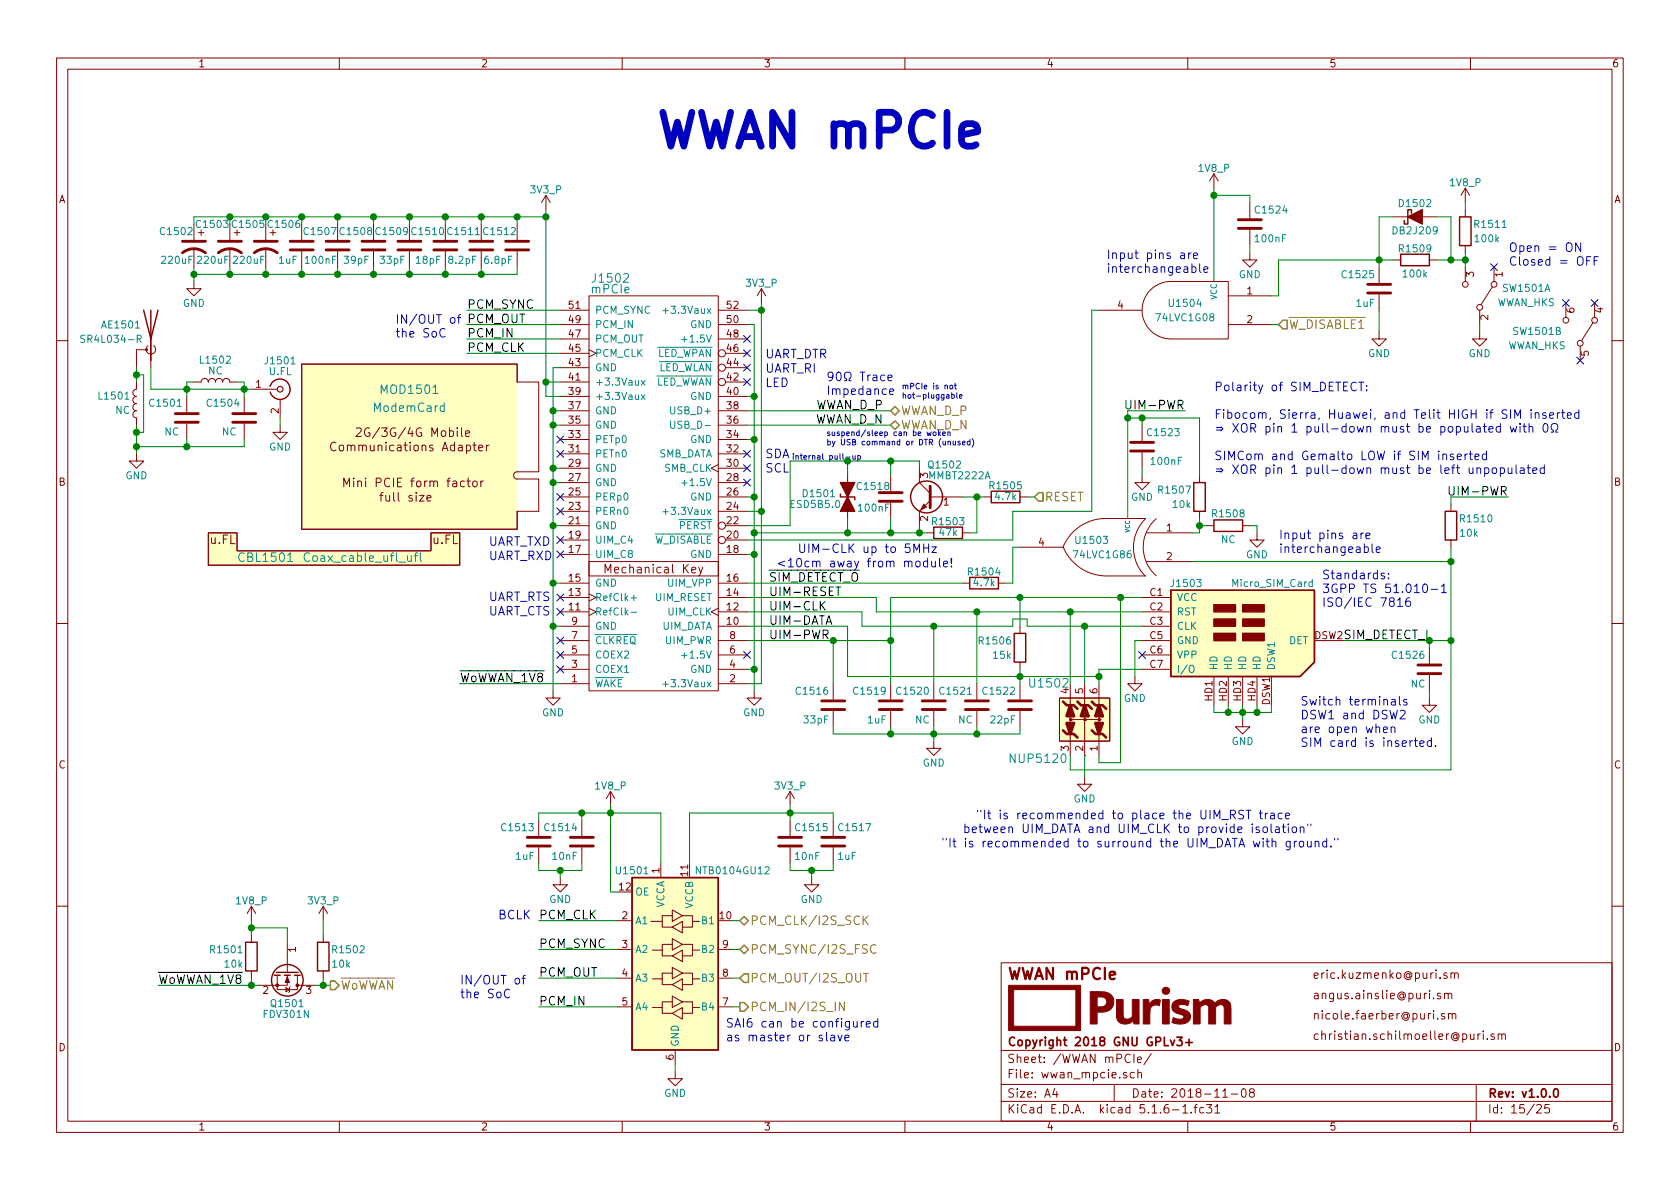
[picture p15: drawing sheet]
<svg xmlns="http://www.w3.org/2000/svg" width="297mm" height="210mm" viewBox="0 0 297 210" stroke-linecap="round" stroke-linejoin="round" font-family="sans-serif">
<defs><g id="words">
<text font-size="8.3" fill="#0000c2" x="115.6" y="26.2">WWAN mPCIe</text>
<text font-size="2.8" fill="#840000" x="178" y="173.2">WWAN mPCIe</text>
<g font-size="2.1" fill="#0000c2">
<text x="195.6" y="45.8">Input pins are</text>
<text x="266.7" y="44.5">Open = ON</text>
<text x="266.7" y="47">Closed = OFF</text>
<text x="195.6" y="48.3">interchangeable</text>
<text x="69.8" y="57.2">IN/OUT of</text>
<text x="69.8" y="59.7">the SoC</text>
<text x="135.3" y="63.4">UART_DTR</text>
<text x="135.3" y="65.9">UART_RI</text>
<text x="135.3" y="68.4">LED</text>
<text x="146" y="67.4">90 Trace</text>
<text x="146" y="69.8">Impedance</text>
<text x="214.6" y="69.2">Polarity of SIM_DETECT:</text>
<text x="159.3" y="75.9">WWAN_D_N</text>
<text x="214.6" y="74.1">Fibocom, Sierra, Huawei, and Telit HIGH if SIM inserted</text>
<text x="215.2" y="76.5">XOR pin 1 pull-down must be populated with 0</text>
<text x="135.3" y="81">SDA</text>
<text x="135.3" y="83.6">SCL</text>
<text x="214.6" y="81.4">SIMCom and Gemalto LOW if SIM inserted</text>
<text x="215.2" y="83.8">XOR pin 1 pull-down must be left unpopulated</text>
<text x="226.1" y="95.3">Input pins are</text>
<text x="86.4" y="96.5">UART_TXD</text>
<text x="86.4" y="99.1">UART_RXD</text>
<text x="137.2" y="100.3">&lt;10cm away from module!</text>
<text x="141" y="97.8">UIM-CLK up to 5MHz</text>
<text x="226.1" y="97.8">interchangeable</text>
<text x="86.4" y="106.3">UART_RTS</text>
<text x="233.7" y="102.4">Standards:</text>
<text x="233.7" y="104.9">3GPP TS 51.010-1</text>
<text x="233.7" y="107.3">ISO/IEC 7816</text>
<text x="86.4" y="108.8">UART_CTS</text>
<text x="229.9" y="124.8">Switch terminals</text>
<text x="229.9" y="127.2">DSW1 and DSW2</text>
<text x="229.9" y="129.6">are open when</text>
<text x="229.9" y="132.1">SIM card is inserted.</text>
<text x="166.4" y="149.9">&quot;It is recommended to surround the UIM_DATA with ground.&quot;</text>
<text x="170.2" y="147.3">between UIM_DATA and UIM_CLK to provide isolation&quot;</text>
<text x="171.4" y="144.9">&quot;It is recommended to place the UIM_RST trace</text>
<text x="88.1" y="162.6">BCLK</text>
<text x="81.3" y="174.1">IN/OUT of</text>
<text x="81.3" y="176.5">the SoC</text>
<text x="128.3" y="181.7">SAI6 can be configured</text>
<text x="128.3" y="184.1">as master or slave</text>
</g>
<g font-size="2.1" fill="#008484">
<text x="104.6" y="51.9">mPCIe</text>
<text x="105" y="50">J1502</text>
<text x="67.6" y="69.7">MOD1501</text>
<text x="66.3" y="72.8">ModemCard</text>
<text x="42.4" y="99.4">CBL1501</text>
<text x="54.5" y="99.4">Coax_cable_ufl_ufl</text>
<text x="182.3" y="121.6">U1502</text>
<text x="178.9" y="134.9">NUP5120</text>
</g>
<g font-size="2.1">
<text x="82.5" y="54.6">PCM_SYNC</text>
<text x="82.5" y="57.1">PCM_OUT</text>
<text x="82.5" y="59.7">PCM_IN</text>
<text x="82.5" y="62.2">PCM_CLK</text>
<text x="143.7" y="74.9">WWAN_D_N</text>
<text x="143.8" y="72.4">WWAN_D_P</text>
<text x="200" y="72.4">UIM-PWR</text>
<text x="257.1" y="87.6">UIM-PWR</text>
<text x="135.9" y="105.4">UIM-RESET</text>
<text x="135.9" y="107.9">UIM-CLK</text>
<text x="135.9" y="102.9">SIM_DETECT_O</text>
<text x="135.9" y="113">UIM-PWR</text>
<text x="135.9" y="110.5">UIM-DATA</text>
<text x="81.3" y="120.6">WoWWAN_1V8</text>
<text x="95.2" y="162.6">PCM_CLK</text>
<text x="95.2" y="167.6">PCM_SYNC</text>
<text x="27.9" y="174">WoWWAN_1V8</text>
<text x="95.2" y="172.7">PCM_OUT</text>
<text x="95.2" y="177.8">PCM_IN</text>
</g>
<g font-size="2.1" fill="#848400">
<text x="227.8" y="58.2">W_DISABLE1</text>
<text x="159.3" y="73.4">WWAN_D_P</text>
<text x="184.7" y="88.6">RESET</text>
<text x="132.6" y="163.6">PCM_CLK/I2S_SCK</text>
<text x="132.6" y="168.7">PCM_SYNC/I2S_FSC</text>
<text x="132.6" y="173.7">PCM_OUT/I2S_OUT</text>
<text x="60.2" y="175">WoWWAN</text>
<text x="132.6" y="178.8">PCM_IN/I2S_IN</text>
</g>
<g font-size="2.1" fill="#840000">
<text x="64.5" y="77.3">2G/3G/4G Mobile</text>
<text x="59.5" y="79.8">Communications Adapter</text>
<text x="62.2" y="86.2">Mini PCIE form factor</text>
<text x="67.9" y="88.7">full size</text>
<text x="37.1" y="96.2">u.FL</text>
<text x="76.5" y="96.2">u.FL</text>
<text x="107.6" y="101.4">Mechanical Key</text>
<text x="232" y="173.1">eric.kuzmenko@puri.sm</text>
<text x="232" y="176.7">angus.ainslie@puri.sm</text>
<text x="178" y="185">Copyright 2018 GNU GPLv3+</text>
<text x="232" y="183.9">christian.schilmoeller@puri.sm</text>
<text x="232" y="180.3">nicole.faerber@puri.sm</text>
<text x="178" y="190.7">File: wwan_mpcie.sch</text>
<text x="178" y="188">Sheet: /WWAN mPCIe/</text>
<text x="178" y="196.9">KiCad E.D.A. kicad 5.1.6-1.fc31</text>
<text x="178" y="194.1">Size: A4</text>
<text x="200" y="194.1">Date: 2018-11-08</text>
<text x="263" y="194.1">Rev: v1.0.0</text>
<text x="263" y="196.9">Id: 15/25</text>
</g>
<text font-size="2.1" fill="#008400" x="237.5" y="113">SIM_DETECT_I</text>
<g font-size="1.8" fill="#840000">
<text x="35" y="11.9">1</text>
<text x="85" y="11.9">2</text>
<text x="135" y="11.9">3</text>
<text x="185" y="11.9">4</text>
<text x="235" y="11.9">5</text>
<text x="285" y="11.9">6</text>
<text x="10.4" y="35.9">A</text>
<text x="285.4" y="35.9">A</text>
<text x="220.5" y="52.1">1</text>
<text x="260.6" y="49" transform="rotate(-90 260.6 49)">3</text>
<text x="265.7" y="49" transform="rotate(-90 265.7 49)">1</text>
<text x="100.6" y="59.7">47</text>
<text x="100.6" y="57.1">49</text>
<text x="100.6" y="54.6">51</text>
<text x="128.6" y="59.7">48</text>
<text x="128.6" y="57.1">50</text>
<text x="128.6" y="54.6">52</text>
<text x="197.6" y="54.6">4</text>
<text x="220.5" y="57.1">2</text>
<text x="263.1" y="56.6" transform="rotate(-90 263.1 56.6)">2</text>
<text x="278.4" y="55.3" transform="rotate(-90 278.4 55.3)">6</text>
<text x="283.5" y="55.3" transform="rotate(-90 283.5 55.3)">4</text>
<text x="100.6" y="64.8">43</text>
<text x="100.6" y="62.2">45</text>
<text x="128.6" y="64.8">44</text>
<text x="128.6" y="62.2">46</text>
<text x="280.9" y="63" transform="rotate(-90 280.9 63)">5</text>
<text x="45.2" y="68.6">1</text>
<text x="100.6" y="69.8">39</text>
<text x="100.6" y="67.3">41</text>
<text x="128.6" y="69.8">40</text>
<text x="128.6" y="67.3">42</text>
<text x="49.3" y="73.1" transform="rotate(-90 49.3 73.1)">2</text>
<text x="100.6" y="77.5">33</text>
<text x="100.6" y="74.9">35</text>
<text x="100.6" y="72.4">37</text>
<text x="128.6" y="77.5">34</text>
<text x="128.6" y="74.9">36</text>
<text x="128.6" y="72.4">38</text>
<text x="100.6" y="82.5">29</text>
<text x="100.6" y="80">31</text>
<text x="128.6" y="82.5">30</text>
<text x="128.6" y="80">32</text>
<text x="10.4" y="85.9">B</text>
<text x="100.6" y="87.6">25</text>
<text x="100.6" y="85.1">27</text>
<text x="128.6" y="87.6">26</text>
<text x="128.6" y="85.1">28</text>
<text x="164.1" y="84.6" transform="rotate(-90 164.1 84.6)">3</text>
<text x="166.8" y="89.4">1</text>
<text x="285.4" y="85.9">B</text>
<text x="100.6" y="95.2">19</text>
<text x="100.6" y="92.7">21</text>
<text x="100.6" y="90.2">23</text>
<text x="128.6" y="95.2">20</text>
<text x="128.6" y="92.7">22</text>
<text x="128.6" y="90.2">24</text>
<text x="164.1" y="92.2" transform="rotate(-90 164.1 92.2)">2</text>
<text x="206.3" y="94">1</text>
<text x="100.6" y="97.8">17</text>
<text x="128.6" y="97.8">18</text>
<text x="183.7" y="96.5">4</text>
<text x="206.3" y="99.1">2</text>
<text x="100.6" y="107.9">11</text>
<text x="100.6" y="105.4">13</text>
<text x="100.6" y="102.9">15</text>
<text x="128.6" y="107.9">12</text>
<text x="128.6" y="105.4">14</text>
<text x="128.6" y="102.9">16</text>
<text x="203.4" y="105.4">C1</text>
<text x="203.4" y="107.9">C2</text>
<text x="101.1" y="113">7</text>
<text x="101.1" y="110.5">9</text>
<text x="128.6" y="110.5">10</text>
<text x="129.1" y="113">8</text>
<text x="203.4" y="110.5">C3</text>
<text x="203.4" y="113">C5</text>
<text x="232.4" y="113">DSW2</text>
<text x="101.1" y="118.1">3</text>
<text x="101.1" y="115.6">5</text>
<text x="129.1" y="118.1">4</text>
<text x="129.1" y="115.6">6</text>
<text x="203.4" y="115.6">C6</text>
<text x="203.4" y="118.1">C7</text>
<text x="101.1" y="120.6">1</text>
<text x="129.1" y="120.6">2</text>
<text x="189" y="122.7" transform="rotate(-90 189 122.7)">4</text>
<text x="191.5" y="122.7" transform="rotate(-90 191.5 122.7)">5</text>
<text x="194.1" y="122.7" transform="rotate(-90 194.1 122.7)">6</text>
<text x="214.4" y="123.9" transform="rotate(-90 214.4 123.9)">HD1</text>
<text x="216.9" y="123.9" transform="rotate(-90 216.9 123.9)">HD2</text>
<text x="219.5" y="123.9" transform="rotate(-90 219.5 123.9)">HD3</text>
<text x="222" y="123.9" transform="rotate(-90 222 123.9)">HD4</text>
<text x="224.5" y="124.7" transform="rotate(-90 224.5 124.7)">DSW1</text>
<text x="10.4" y="135.9">C</text>
<text x="189" y="132.8" transform="rotate(-90 189 132.8)">3</text>
<text x="191.5" y="132.8" transform="rotate(-90 191.5 132.8)">2</text>
<text x="194.1" y="132.8" transform="rotate(-90 194.1 132.8)">1</text>
<text x="285.4" y="135.9">C</text>
<text x="116.6" y="154.4" transform="rotate(-90 116.6 154.4)">1</text>
<text x="121.7" y="154.9" transform="rotate(-90 121.7 154.9)">11</text>
<text x="109.5" y="157.5">12</text>
<text x="110" y="162.6">2</text>
<text x="110" y="167.6">3</text>
<text x="127.3" y="162.6">10</text>
<text x="127.8" y="167.6">9</text>
<text x="52.3" y="168.4" transform="rotate(-90 52.3 168.4)">1</text>
<text x="110" y="172.7">4</text>
<text x="127.8" y="172.7">8</text>
<text x="46.5" y="175.8">2</text>
<text x="54.1" y="175.8">3</text>
<text x="110" y="177.8">5</text>
<text x="127.8" y="177.8">7</text>
<text x="10.4" y="185.9">D</text>
<text x="285.4" y="185.9">D</text>
<text x="119.1" y="187.4" transform="rotate(-90 119.1 187.4)">6</text>
<text x="35" y="199.9">1</text>
<text x="85" y="199.9">2</text>
<text x="135" y="199.9">3</text>
<text x="185" y="199.9">4</text>
<text x="235" y="199.9">5</text>
<text x="285" y="199.9">6</text>
</g>
<g font-size="1.8" fill="#008484">
<text x="93.9" y="34.2">3V3_P</text>
<text x="212" y="30.4">1V8_P</text>
<text x="256.4" y="32.9">1V8_P</text>
<text x="28.6" y="41.6">C1502</text>
<text x="34.9" y="40.3">C1503</text>
<text x="41.3" y="40.3">C1505</text>
<text x="47.6" y="40.3">C1506</text>
<text x="54" y="41.6">C1507</text>
<text x="60.3" y="41.6">C1508</text>
<text x="66.7" y="41.6">C1509</text>
<text x="73" y="41.6">C1510</text>
<text x="79.4" y="41.6">C1511</text>
<text x="85.7" y="41.6">C1512</text>
<text x="222.1" y="37.8">C1524</text>
<text x="246.5" y="41.4">DB2J209</text>
<text x="247.6" y="36.6">D1502</text>
<text x="260.9" y="40.3">R1511</text>
<text x="28.7" y="46.7">220uF</text>
<text x="35.1" y="46.7">220uF</text>
<text x="41.4" y="46.7">220uF</text>
<text x="49.3" y="46.7">1uF</text>
<text x="54.1" y="46.7">100nF</text>
<text x="60.9" y="46.7">39pF</text>
<text x="67.3" y="46.7">33pF</text>
<text x="73.6" y="46.7">18pF</text>
<text x="79.4" y="46.7">8.2pF</text>
<text x="85.8" y="46.7">6.8pF</text>
<text x="222.1" y="42.8">100nF</text>
<text x="247.6" y="44.6">R1509</text>
<text x="260.9" y="42.8">100k</text>
<text x="132" y="50.7">3V3_P</text>
<text x="219" y="49.2">GND</text>
<text x="237.5" y="49.2">C1525</text>
<text x="248.2" y="49.1">100k</text>
<text x="265.9" y="51.6">SW1501A</text>
<text x="18.2" y="58.1">AE1501</text>
<text x="32.3" y="54.3">GND</text>
<text x="105.2" y="58">PCM_IN</text>
<text x="105.2" y="55.5">PCM_SYNC</text>
<text x="118.3" y="55.5">+3.3Vaux</text>
<text x="122" y="58">GND</text>
<text x="204.6" y="56.8">74LVC1G08</text>
<text x="206.9" y="54.3">U1504</text>
<text x="239.8" y="54.3">1uF</text>
<text x="264.6" y="54.1">WWAN_HKS</text>
<text x="267.8" y="59.2">SW1501B</text>
<text x="15" y="60.6">SR4L034-R</text>
<text x="35.6" y="64.3">L1502</text>
<text x="47.1" y="64.4">J1501</text>
<text x="105.2" y="65.7">GND</text>
<text x="105.2" y="63.1">PCM_CLK</text>
<text x="105.2" y="60.6">PCM_OUT</text>
<text x="116.1" y="63.1">LED_WPAN</text>
<text x="116.2" y="65.7">LED_WLAN</text>
<text x="121.3" y="60.6">+1.5V</text>
<text x="241.9" y="63.2">GND</text>
<text x="259.7" y="63.2">GND</text>
<text x="266.5" y="61.8">WWAN_HKS</text>
<text x="17.7" y="70.7">L1501</text>
<text x="26.7" y="71.9">C1501</text>
<text x="36.8" y="66.2">NC</text>
<text x="36.8" y="71.9">C1504</text>
<text x="47.6" y="66.3">U.FL</text>
<text x="105.2" y="70.7">+3.3Vaux</text>
<text x="105.2" y="68.2">+3.3Vaux</text>
<text x="115.6" y="68.2">LED_WWAN</text>
<text x="122" y="70.7">GND</text>
<text x="20.4" y="73.2">NC</text>
<text x="29.1" y="77">NC</text>
<text x="39.3" y="77">NC</text>
<text x="105.2" y="75.8">GND</text>
<text x="105.2" y="73.3">GND</text>
<text x="118.9" y="73.3">USB_D+</text>
<text x="119.4" y="75.8">USB_D-</text>
<text x="203.1" y="77.1">C1523</text>
<text x="47.6" y="79.7">GND</text>
<text x="105.2" y="83.4">GND</text>
<text x="105.2" y="80.9">PETn0</text>
<text x="105.2" y="78.4">PETp0</text>
<text x="116.2" y="80.9">SMB_DATA</text>
<text x="117.4" y="83.4">SMB_CLK</text>
<text x="122" y="78.4">GND</text>
<text x="164.4" y="82.8">Q1502</text>
<text x="203.7" y="82.2">100nF</text>
<text x="22.2" y="84.8">GND</text>
<text x="105.2" y="88.5">PERp0</text>
<text x="105.2" y="86">GND</text>
<text x="121.3" y="86">+1.5V</text>
<text x="122" y="88.5">GND</text>
<text x="140" y="89.8">ESD5B5.0</text>
<text x="142.2" y="87.9">D1501</text>
<text x="151.8" y="86.7">C1518</text>
<text x="164.4" y="84.8">MMBT2222A</text>
<text x="175.2" y="86.5">R1505</text>
<text x="176.1" y="88.4">4.7k</text>
<text x="200" y="88.6">GND</text>
<text x="205.1" y="87.3">R1507</text>
<text x="207.4" y="89.8">10k</text>
<text x="105.2" y="93.6">GND</text>
<text x="105.2" y="91.1">PERn0</text>
<text x="118.3" y="91.1">+3.3Vaux</text>
<text x="120.1" y="93.6">PERST</text>
<text x="151.9" y="90.5">100nF</text>
<text x="165" y="92.9">R1503</text>
<text x="166.2" y="94.8">47k</text>
<text x="214.6" y="91.5">R1508</text>
<text x="258.2" y="94.9">10k</text>
<text x="258.4" y="92.4">R1510</text>
<text x="105.2" y="98.7">UIM_C8</text>
<text x="105.2" y="96.1">UIM_C4</text>
<text x="115.6" y="96.1">W_DISABLE</text>
<text x="122" y="98.7">GND</text>
<text x="171.4" y="101.8">R1504</text>
<text x="190" y="98.7">74LVC1G86</text>
<text x="190.4" y="96.2">U1503</text>
<text x="215.9" y="96.1">NC</text>
<text x="220.3" y="98.7">GND</text>
<text x="105.2" y="106.3">RefClk+</text>
<text x="105.2" y="103.8">GND</text>
<text x="115.8" y="106.3">UIM_RESET</text>
<text x="118.2" y="103.8">UIM_VPP</text>
<text x="172.3" y="103.7">4.7k</text>
<text x="207.3" y="103.8">J1503</text>
<text x="208" y="106.3">VCC</text>
<text x="218.1" y="103.8">Micro_SIM_Card</text>
<text x="105.2" y="108.8">RefClk-</text>
<text x="105.2" y="113.9">CLKREQ</text>
<text x="105.2" y="111.4">GND</text>
<text x="116.8" y="111.4">UIM_DATA</text>
<text x="117.6" y="113.9">UIM_PWR</text>
<text x="118.1" y="108.8">UIM_CLK</text>
<text x="173.3" y="114">R1506</text>
<text x="208" y="108.8">RST</text>
<text x="208" y="111.4">CLK</text>
<text x="208" y="113.9">GND</text>
<text x="227.9" y="113.9">DET</text>
<text x="105.2" y="119">COEX1</text>
<text x="105.2" y="116.5">COEX2</text>
<text x="121.3" y="116.5">+1.5V</text>
<text x="122" y="119">GND</text>
<text x="175.7" y="116.5">15k</text>
<text x="208" y="116.5">VPP</text>
<text x="208" y="119">I/O</text>
<text x="215.3" y="118.6" transform="rotate(-90 215.3 118.6)">HD</text>
<text x="217.8" y="118.6" transform="rotate(-90 217.8 118.6)">HD</text>
<text x="220.3" y="118.6" transform="rotate(-90 220.3 118.6)">HD</text>
<text x="222.9" y="118.6" transform="rotate(-90 222.9 118.6)">HD</text>
<text x="225.4" y="118.6" transform="rotate(-90 225.4 118.6)">DSW1</text>
<text x="246.4" y="116.5">C1526</text>
<text x="105.2" y="121.5">WAKE</text>
<text x="118.3" y="121.5">+3.3Vaux</text>
<text x="141" y="122.9">C1516</text>
<text x="151.1" y="122.9">C1519</text>
<text x="158.7" y="122.9">C1520</text>
<text x="166.4" y="122.9">C1521</text>
<text x="174" y="122.9">C1522</text>
<text x="198.7" y="124.1">GND</text>
<text x="249.5" y="121.6">NC</text>
<text x="95.8" y="126.7">GND</text>
<text x="131.4" y="126.7">GND</text>
<text x="142.2" y="127.9">33pF</text>
<text x="153.5" y="127.9">1uF</text>
<text x="161.8" y="127.9">NC</text>
<text x="169.4" y="127.9">NC</text>
<text x="175.2" y="127.9">22pF</text>
<text x="217.8" y="131.7">GND</text>
<text x="250.8" y="127.9">GND</text>
<text x="163.1" y="135.6">GND</text>
<text x="105.3" y="139.6">1V8_P</text>
<text x="137.1" y="139.6">3V3_P</text>
<text x="189.8" y="141.9">GND</text>
<text x="88.9" y="147">C1513</text>
<text x="96.5" y="147">C1514</text>
<text x="140.9" y="147">C1515</text>
<text x="148.5" y="147">C1517</text>
<text x="91.2" y="152.1">1uF</text>
<text x="97.8" y="152.1">10nF</text>
<text x="109.2" y="154.6">U1501</text>
<text x="123.4" y="154.6">NTB0104GU12</text>
<text x="140.7" y="152.1">10nF</text>
<text x="148.2" y="152.1">1uF</text>
<text x="41.8" y="159.9">1V8_P</text>
<text x="54.5" y="159.9">3V3_P</text>
<text x="97.1" y="159.7">GND</text>
<text x="112.3" y="158.4">OE</text>
<text x="117.5" y="160.7" transform="rotate(-90 117.5 160.7)">VCCA</text>
<text x="122.6" y="160.7" transform="rotate(-90 122.6 160.7)">VCCB</text>
<text x="141.6" y="159.7">GND</text>
<text x="112.3" y="163.4">A1</text>
<text x="124.2" y="163.4">B1</text>
<text x="37.4" y="168.6">R1501</text>
<text x="39.8" y="171.1">10k</text>
<text x="58.9" y="171.1">10k</text>
<text x="59" y="168.6">R1502</text>
<text x="112.3" y="168.5">A2</text>
<text x="112.3" y="173.6">A3</text>
<text x="124.2" y="173.6">B3</text>
<text x="124.2" y="168.5">B2</text>
<text x="48.1" y="178.1">Q1501</text>
<text x="112.3" y="178.7">A4</text>
<text x="124.2" y="178.7">B4</text>
<text x="46.7" y="180">FDV301N</text>
<text x="120" y="185.2" transform="rotate(-90 120 185.2)">GND</text>
<text x="117.4" y="194">GND</text>
</g>
<text font-size="1.4" fill="#008484" x="215.1" y="53" transform="rotate(-90 215.1 53)">VCC</text>
<g font-size="1.4" fill="#0000c2">
<text x="159.4" y="68.8">mPCIe is not</text>
<text x="159.4" y="70.5">hot-pluggable</text>
<text x="146" y="77.1">suspend/sleep can be woken</text>
<text x="140" y="81.3">internal pull-up</text>
<text x="146" y="78.7">by USB command or DTR (unused)</text>
</g>
<text font-size="1.1" fill="#008484" x="199.8" y="94.2" transform="rotate(-90 199.8 94.2)">VCC</text>
</g></defs>
<g fill="none" stroke="#840000" stroke-width=".18">
<path d="M10 10.3h277v189.9h-277zM12 12.2h273v186.1h-273zM60 10.3v1.9M110 10.3v1.9M160 10.3v1.9M210 10.3v1.9M260 10.3v1.9M34.3 39.6v2.8M40.6 39.6v2.8M47 39.6v2.8M53.3 39.6v2.8M59.7 39.6v2.8"/>
<path d="M66 39.6v2.8M72.4 39.6v2.8M78.7 39.6v2.8M85.1 39.6v2.8M96.5 34.5l-.7 1.3M96.5 34.5v2.6M96.5 34.5l.8 1.3M214.6 30.7l-.7 1.3M214.6 30.7v2.6M214.6 30.7l.8 1.3M221 35.8v2.8M246.4 38.3h7.6"/>
<path d="M259.1 33.3v2.5M259.1 37.1v1.2M259.1 33.3l-.8 1.2M259.1 33.3l.7 1.2M34.3 43.9v3.3M35.1 41.1h1M35.6 40.6v1.1M40.6 43.9v3.3M41.4 41.1h1M41.9 40.6v1.1M47 43.9v3.3M47.8 41.1h1"/>
<path d="M48.3 40.6v1.1M53.3 44.4v2.8M59.7 44.4v2.8M66 44.4v2.8M72.4 44.4v2.8M78.7 44.4v2.8M85.1 44.4v2.8M99.1 59.9h5M99.1 57.4h5M99.1 54.9h5M104.1 52.3h22.9v69.9h-22.9zM127 59.9h5.1"/>
<path d="M127 57.4h5.1M127 54.9h5.1M134.6 51l-.7 1.3M134.6 51v2.6M134.6 51l.8 1.3M194.3 54.9h7.6M207 49.8a5.1 5.1 0 0 0-5.1 5.1 5.1 5.1 0 0 0 5.1 5M207 49.8h10.2v10.1h-10.2M217.2 57.4h7.6M217.2 52.3h7.6M221 44.7v1.3h1.2l-1.2 1.2-1.3-1.2h1.3M221 40.6v2.8"/>
<path d="M243.8 58.7v1.2h-1.2l1.2 1.3 1.3-1.3h-1.3M243.8 47.2v2.8M243.8 52.1v2.8M246.4 46h1.2M252.7 46h1.3M259.1 43.4v1.3M259.1 47.2v2.6M261.6 58.7v1.2h-1.3l1.3 1.3 1.3-1.3h-1.3M261.6 54.9v2.5M263.9 50.7l-2 3.1M264.2 47.2v2.6M276.9 53.6v2.5"/>
<path d="M281.7 57l-2 3.2M281.9 53.6v2.5M10 60.2h2M24.1 67.6v1.2a.63 .63 0 0 0-.6 .7 .63 .63 0 0 0 .6 .6 .63 .63 0 0 0-.6 .6 .63 .63 0 0 0 .6 .7 .63 .63 0 0 0-.6 .6 .63 .63 0 0 0 .6 .6 .63 .63 0 0 0-.6 .7 .63 .63 0 0 0 .6 .6v1.3M33 70.1v2.8M33 74.9v2.8M44.4 68.8h4.6M49.5 75.2v1.2h1.3l-1.3 1.3-1.2-1.3h1.2M49.5 70.6v3.3M53.3 64.4h38.1v3.2h3.8v15.8h-3.8a.63 .63 0 0 0-.6 .7 .63 .63 0 0 0 .6 .6h3.8v5.7h-3.8v3.2h-38.1zM59.4 78.3a.62 .62 0 0 0-.8 0 .62 .62 0 0 0-.2 .8 .56 .56 0 0 0 .3 .6 .56 .56 0 0 0 .7-.1M63 75.8l.6-.1 .2 .1 .1 .3-1 1.1h1"/>
<path d="M81.6 75.7v1.3l.2 .2M82.3 76.7l.7-.2v-.3h-.5l-.2 .2 .1 .7h.6M83.6 78.7h.6M83.8 78.2v1.3l.4 .2M84.6 79.2l.8-.1-.1-.3-.4-.1-.3 .2 .1 .7h.6M86 78.7v1M86.5 78.7l-.3 .1-.2 .2M99.1 77.7h5M99.1 75.2h5M99.1 72.6h5M99.1 70.1h5M99.1 67.6h5"/>
<path d="M99.1 65h5M99.1 62.5h5M104.1 61.8l1.3 .7-1.3 .6M127 77.7h5.1M127 75.2h5.1M127 72.6h5.1M127 70.1h5.1M128.3 67.6h3.8M128.3 65h3.8M128.3 62.5h3.8M201.9 75.2v2.8M279.4 61.2v2.5"/>
<path d="M285 60.2h2M24.1 80.3v1.2h1.3l-1.3 1.3-1.2-1.3h1.2M36.8 94.2h5.1v3.2h34.3v-3.2h5.1v5.7h-44.5zM60.8 86.1v-1.5l.5 1 .5-1v1.5M67.1 87.6h.6M75.5 88.1l.7-.1-.1-.3-.4-.1-.2 .2 .1 .7h.5M83.6 85.2l.3-.1 .4 .1 .1 .6-.2 .2-.3 .1-.3-.2zM85 85.1v1M85.5 85.1h-.3l-.2 .2M99.1 87.9h5M99.1 98h5M99.1 95.5h5"/>
<path d="M99.1 93h5M99.1 90.4h5M99.1 85.3h5M99.1 82.8h5M99.1 80.3h5M104.1 99.3h22.9v2.5h-22.9zM127 82.2l-1.3 .6 1.3 .6M127 87.9h5.1M127 98h5.1M127 90.4h5.1M127 85.3h5.1M127 82.8h5.1"/>
<path d="M127 80.3h5.1M128.3 95.5h3.8M128.3 93h3.8M149.9 84.1v7.6M157.5 84.1v2.8M157.5 88.9v2.8M162.6 82.8v2.5l1.9 1.9M163.8 94.2h1.3M164.5 88.5l-1.9 1.9v2.6M164.5 87.9h5.7M170.2 94.2h1.2M174 87.9h1.3"/>
<path d="M180.3 87.9h1.3M188 96.7a8.3 8.3 0 0 0 7.6 5.1h7M195.6 91.7a8.1 8.1 0 0 0-7.6 5.1h-7.7M195.6 91.7h7M201.9 84.1v1.2h1.3l-1.3 1.3-1.2-1.3h1.2M201.9 80v2.8M202.5 91.7a7.1 7.1 0 0 0 0 10.1M202.7 94.2h8.1M202.7 99.3h8.1M204.4 91.7a6.7 6.7 0 0 0 0 10.1M212.1 84.1v1.2M212.1 90.4v1.3"/>
<path d="M213.4 93h1.2M219.7 93h1.3M222.2 94.2v1.3h1.3l-1.3 1.3-1.2-1.3h1.2M256.5 89.1v1.3M256.5 95.5v1.3M10 110.3h2M99.1 103.1h5M99.1 110.7h5M99.1 108.2h5M99.1 105.7h5M99.1 118.4h5M99.1 115.8h5"/>
<path d="M99.1 113.3h5M104.1 107.6l1.3 .6-1.3 .6M104.1 105l1.3 .7-1.3 .6M107 101.3v-1.5l.5 1.1 .5-1.1v1.5M123.5 100.3l.4 1M124.3 100.3l-.6 1.4-.2 .1M127 107.6l-1.3 .6 1.3 .6M127 103.1h5.1M127 110.7h5.1M127 108.2h5.1M127 105.7h5.1M127 118.4h5.1"/>
<path d="M127 115.8h5.1M127 113.3h5.1M170.2 103.1h1.2M176.5 103.1h1.3M180.3 110.7v1.3M180.3 117.1v1.3M200.7 119.6v1.3h-1.3l1.3 1.3 1.2-1.3h-1.2M201.9 110.7h5.1M201.9 108.2h5.1M201.9 105.7h5.1M201.9 118.4h5.1M201.9 115.8h5.1"/>
<path d="M201.9 113.3h5.1M214.6 119.6v5.1M217.2 119.6v5.1M219.7 119.6v5.1M222.2 119.6v5.1M224.8 119.6v5.1M232.4 113.3h5.1M252.7 114.5v2.8M252.7 119.4v2.8M285 110.3h2M97.8 122.2v1.2h1.3l-1.3 1.3-1.3-1.3h1.3M99.1 120.9h5"/>
<path d="M107.9 139.9l-.7 1.3M107.9 139.9v2.6M107.9 139.9l.8 1.3M127 120.9h5.1M133.3 122.2v1.2h1.3l-1.3 1.3-1.2-1.3h1.2M147.3 120.9v2.8M147.3 125.7v2.8M157.5 120.9v2.8M157.5 125.7v2.8M165.1 131.1v1.2h-1.3l1.3 1.3 1.3-1.3h-1.3M165.1 120.9v2.8M165.1 125.7v2.8"/>
<path d="M172.7 120.9v2.8M172.7 125.7v2.8M180.3 120.9v2.8M180.3 125.7v2.8M187.3 123.4h8.9v7.7h-8.9zM189.2 126.6v1.3M189.2 129.8v1.3M191.8 137.4v1.3h-1.3l1.3 1.2 1.2-1.2h-1.2M191.8 133.6h.1M191.8 126.6v4.5M194.3 129.8v1.3M219.7 127.2v1.3h-1.3l1.3 1.3 1.3-1.3h-1.3"/>
<path d="M252.7 123.4v1.3h-1.2l1.2 1.3 1.3-1.3h-1.3M10 160.2h2M44.4 160.3v2.5M44.4 165.3v1.3M44.4 171.7v1.3M44.4 160.3l-.7 1.2M44.4 160.3l.8 1.2M49 172.5v2.5h3.6v-2.5M50.5 174.6l.7 .4-.7 .4zM50.8 172.5v1.7h-5.1M50.8 166.6v5.4M51.3 174.5l-.1 .1v.8l-.1 .1"/>
<path d="M52.6 174.2h3.3M57.1 160.3v2.5M57.1 165.3v1.3M57.1 171.7v1.3M57.1 160.3l-.7 1.2M57.1 160.3l.8 1.2M177 170.3h108v28h-108zM254.7 175.7l-.4-.1-.2 .2 .1 .3 .5 .1v.3h-.6M255.4 179.3l-.4-.1-.2 .2 .1 .2 .5 .2v.3h-.6M255.4 175.8l.1-.1a.37 .37 0 0 1 .6 .1v.8M255.4 175.6v1M255.8 172.1l-.3-.1-.2 .2v.3l.5 .1v.3h-.5"/>
<path d="M256.1 175.8v-.1a.37 .37 0 0 1 .6 .1v.8M256.1 179.3h.1a.37 .37 0 0 1 .6 .1v.8M256.1 179.2v1M256.5 172.2l.3-.2 .3 .1 .1 .9M256.5 172v1M256.8 179.4v-.1a.37 .37 0 0 1 .6 .1v.8M257.2 172.2a.36 .36 0 0 1 .3-.2 .36 .36 0 0 1 .3 .2v.8M285 160.2h2M60 198.3v1.9M110 198.3v1.9M160 198.3v1.9M177 194.8h108"/>
<path d="M177 191.8h108M177 185.7h108M186.5 192.5l-.4 1h1M186.8 193v1M197 191.8v3M199.2 189.7l-.4-.1-.2 .2 .1 .3 .5 .1v.3h-.6M200.5 186.4v1.5M200.6 189.7l-.5-.1-.3 .3 .1 .6 .2 .1 .5-.1M201.1 187.4l.7-.1v-.3l-.5-.1-.2 .2 .1 .7h.6M201.2 189.8l.2-.2 .4 .1v.9M201.2 189.1v1.5M203.6 186.3l-1.3 2"/>
<path d="M207.3 196.3h1.2M209.1 195.8l.4-.5v1.5M209.1 196.8h.9M210 198.3v1.9M210.6 196.7v.1M211.1 195.8h.6M211.7 195.3l-.4 .2v1.3M212.8 195.9l-.4-.1-.3 .3 .1 .6 .2 .1 .4-.1M213.3 195.3h.9l-.5 .6 .5 .1v.7l-.2 .1-.7-.1M214.8 195.8l.4-.5v1.5M214.8 196.8h.9M216.2 194h.8"/>
<path d="M217.7 193.5h1.1M219.6 192.7l.4-.2a.94 .94 0 0 1 0 1.5 .82 .82 0 0 1-.4-1.3zM221.2 193.2l-.3-.3 .1-.2 .2-.2 .4 .1 .2 .2-.1 .2-.6 .2a.48 .48 0 0 0-.1 .7l.2 .1 .5-.1a.48 .48 0 0 0-.1-.7h-.1M254.2 180.1v.1M260 198.3v1.9M261 191.8v6.5M261.3 182.8v1M261.7 182.8l-.4 .3M262.3 182.3v.2M262.3 182.8v1M263 183.7v.1M264.2 182.9a.37 .37 0 0 0-.6 .1l.1 .3 .5 .1 .1 .1-.3 .3-.4-.1"/>
<path d="M264.9 183l.2-.2 .4 .1v.9M264.9 182.8v1M265.5 183a.34 .34 0 0 1 .3-.2 .34 .34 0 0 1 .4 .2v.8M271.7 195.5l.2-.2h.4l.2 .5-.9 1h.9M273.9 195.3h-.7l-.1 .7 .2-.1 .5 .1 .2 .2-.1 .5-.2 .1-.6-.1"/>
<circle cx="259.1" cy="50.3" r=".51"/>
<circle cx="261.6" cy="54.4" r=".51"/>
<circle cx="264.2" cy="50.3" r=".51"/>
<circle cx="276.9" cy="56.6" r=".51"/>
<circle cx="281.9" cy="56.6" r=".51"/>
<circle cx="127.6" cy="67.6" r=".63"/>
<circle cx="127.6" cy="65" r=".63"/>
<circle cx="127.6" cy="62.5" r=".63"/>
<circle cx="279.4" cy="60.7" r=".51"/>
<circle cx="127.6" cy="95.5" r=".63"/>
<circle cx="127.6" cy="93" r=".63"/>
</g>
<path d="M207 183.9l.3 1 .4-1M208.1 183.4h.9l-.5 .6 .4 .1v.7l-.2 .1-.6-.1M209.7 184.3h1.1M210.2 183.8v1.1M274.9 192.6l.3-.1a.94 .94 0 0 1 0 1.5h-.2a1 1 0 0 1-.1-1.4z" fill="none" stroke="#840000" stroke-width=".3"/>
<g fill="#840000" stroke="#840000" stroke-width=".18">
<path d="M178.3 174.2h12.8v8h-12.8v-7.2h.9v6.5h11v-6.5h-11.9z"/>
<path d="M197.4 176.8h1.2v2.5a.85 .85 0 0 0 .6 .9 .85 .85 0 0 0 1-.4v-3h1.2v4.3h-.9v-.2a.25 .25 0 0 0-.1-.3 .25 .25 0 0 0-.4 .2l-.6 .2a1.47 1.47 0 0 1-2-1.7z"/>
<path d="M207.5 177.2a2.7 2.7 0 0 1 2.6-.2l.2 .1-.3 .7-.4-.1a.88 .88 0 0 0-1.2 .3l.3 .4 1 .3a1.26 1.26 0 0 1 .7 1.4 1.26 1.26 0 0 1-1.4 1l-1-.1-.7-.2v-.5a.29 .29 0 0 1 .2-.3 .29 .29 0 0 1 .4 .1l.3 .1a.86 .86 0 0 0 1.1-.3 .95 .95 0 0 0-.9-.6l-.5-.2a1.15 1.15 0 0 1-.4-1.9z"/>
<path d="M192.8 175.4h1.9a1.8 1.8 0 0 1 2.2 1.2 1.8 1.8 0 0 1-1.2 2.2l-.7 .2h-1v2.1h-1.2v-4.8h1.2v1.7h.4a.91 .91 0 0 0 1.2-.5 .91 .91 0 0 0-.7-1.2h-2.1z"/>
<path d="M202.1 176.8h.7a.26 .26 0 0 1 .3 0 .26 .26 0 0 1 0 .4l.1 .4a1.38 1.38 0 0 1 2-.7l-.2 .9a1.12 1.12 0 0 0-1.3 .1 1.12 1.12 0 0 0-.4 1.2v2h-1.2z"/>
<path d="M205.5 176.8h1.2v4.3h-1.2z"/>
<path d="M211 176.8h.9l.2 .5a1.9 1.9 0 0 1 2.5-.1l.1 .1a.21 .21 0 0 0 .2 0 .21 .21 0 0 0 .2-.2l.7-.3a1.42 1.42 0 0 1 1.9 1.7v2.6h-1.2v-2.4a.85 .85 0 0 0-.4-1l-.7 .1-.5 .3v3h-1.2v-3a.82 .82 0 0 0-.8-.5 .82 .82 0 0 0-.7 .6v2.9h-1.2z"/>
<path d="M50.8 172.7l.4 1h-.8z"/>
<path d="M163.3 89.1l.5 .6-1 .5z"/>
<circle cx="206.1" cy="175.2" r=".65"/>
<circle cx="49" cy="174.2" r=".25"/>
<circle cx="52.6" cy="174.2" r=".25"/>
</g>
<g fill="none" stroke="#840000" stroke-width=".25">
<path d="M249.6 37.7v-.6h-.7v2.5h-.6v-.6M258.1 38.3h2v5.1h-2zM247.6 45h5.1v2h-5.1zM47.8 68.3a1.8 1.8 0 0 1 1.9-1.3 1.8 1.8 0 0 1 1.6 1.8M51.3 68.8a1.8 1.8 0 0 1-1.5 1.8 1.8 1.8 0 0 1-2-1.3M148.6 87.4v.5h2.5v.5M165.1 93.2h5.1v2h-5.1zM175.3 86.9h5v2h-5zM211.1 85.3h2v5.1h-2zM214.6 91.9h5.1v2.1h-5.1zM255.5 90.4h2.1v5.1h-2.1zM171.4 102.1h5.1v2h-5.1z"/>
<path d="M179.3 112h2.1v5.1h-2.1zM207 104.4h25.4v12.7l-2.5 2.5h-22.9zM43.4 166.6h2.1v5.1h-2.1zM48.5 172.5h1M48.9 172h3.8M50.3 172.5h1M52.1 172.5h1M56.1 166.6h2.1v5.1h-2.1z"/>
<circle cx="163.8" cy="87.9" r="2.82"/>
<circle cx="50.8" cy="173.3" r="2.79"/>
</g>
<g fill="#ffffc2" stroke="#ffffc2" stroke-width=".18">
<path d="M53.3 64.4h38.1v29.2h-38.1z"/>
<path d="M36.8 94.2h5.1v3.2h34.3v-3.2h5.1v5.7h-44.5z"/>
<path d="M207 104.4h25.4v12.7l-2.5 2.5h-22.9z"/>
<path d="M187.3 123.4h8.9v7.7h-8.9z"/>
</g>
<g fill="none" stroke="#008484" stroke-width=".18">
<path d="M117.2 54.9h1M117.7 54.5v.9M51.5 64.4h.7M113.4 69.8l.6 .9M113.4 67.3l.6 .8M114 69.8l-.6 .9M114 67.3l-.6 .8M118.6 74.5v1l.2 .2h.4l.1-.2v-1M120.5 60h1M50.9 99.3h.8M54.7 97.9a.63 .63 0 0 0-.7 0 .63 .63 0 0 0-.2 .7 .58 .58 0 0 0 .3 .6 .58 .58 0 0 0 .6-.1M73.2 98.3h.6"/>
<path d="M73.8 97.8l-.3 .2v1.3M74.3 97.8v1.3l.2 .2M117.2 90.5h1M117.7 90v1M120.5 85.4h1M111.6 108.3h.9M111.6 105.7h.9M112.1 105.3v.9M120.5 115.9h1M210.3 117.8l.3-.2a.47 .47 0 0 1 .5 .5l-.1 .6-.2 .2h-.4a1 1 0 0 1-.1-1.1zM232 102.9h-.4l-.2 .2 .1 .6h.5M232 102.5v1.2"/>
<path d="M117.2 121h1M117.7 120.5v1"/>
</g>
<g fill="none" stroke="#840000" stroke-width=".51">
<path d="M218.9 38.9h4.1M32.3 44.7a3.3 3.3 0 0 1 4 0M32.3 42.7h4M38.6 44.7a3.3 3.3 0 0 1 4.1 0M38.6 42.7h4.1M45 44.7a3.3 3.3 0 0 1 4 0M45 42.7h4M51.3 42.7h4.1M51.3 44.2h4.1M57.7 42.7h4M57.7 44.2h4M64 42.7h4.1"/>
<path d="M64 44.2h4.1M70.4 42.7h4M70.4 44.2h4M76.7 42.7h4.1M76.7 44.2h4.1M83.1 42.7h4M83.1 44.2h4M218.9 40.4h4.1M241.8 51.8h4.1M241.8 50.3h4.1M31 73.1h4.1M31 74.7h4.1"/>
<path d="M199.9 79.8h4.1M199.9 78.2h4.1M155.4 88.6h4.1M155.4 87.1h4.1M164.5 86v3.8M250.7 119.1h4.1M250.7 117.6h4.1M145.3 125.5h4.1M145.3 123.9h4.1M155.4 125.5h4.1M155.4 123.9h4.1M163.1 125.5h4"/>
<path d="M163.1 123.9h4M170.7 125.5h4.1M170.7 123.9h4.1M178.3 125.5h4.1M178.3 123.9h4.1"/>
</g>
<g fill="#840000" stroke="#840000" stroke-width=".25">
<path d="M248.9 38.3l2.6-1.2v2.5z"/>
<path d="M148.6 85.3h2.5l-1.2 2.6z"/>
<path d="M149.9 87.9l1.2 2.5h-2.5z"/>
<path d="M214.6 112h3.8v1.3h-3.8z"/>
<path d="M214.6 109.5h3.8v1.2h-3.8z"/>
<path d="M214.6 106.9h3.8v1.3h-3.8z"/>
<path d="M219.7 112h3.8v1.3h-3.8z"/>
<path d="M219.7 109.5h3.8v1.2h-3.8z"/>
<path d="M219.7 106.9h3.8v1.3h-3.8z"/>
</g>
<circle cx="49.5" cy="68.8" r=".51" fill="none" stroke="#840000" stroke-width=".2"/>
<path d="M189.2 128.1v.8M194.3 128.1v.8" fill="none" stroke="#840000" stroke-width=".61"/>
<circle cx="189.2" cy="127.2" r=".25" fill="#840000"/>
<path d="M189.2 127.2h5.1" fill="none" stroke="#840000" stroke-width=".18"/>
<g fill="#840000">
<circle cx="191.8" cy="127.2" r=".25"/>
<circle cx="194.3" cy="127.2" r=".25"/>
</g>
<g fill="none" stroke="#840000" stroke-width=".18">
<path d="M91.4 39.6v2.8M26.7 59.9v5.1M34.3 49.8v1.2h1.3l-1.3 1.3-1.3-1.3h1.3M91.4 44.4v2.8M25.9 61.8h-1.8v3.2M26.2 61.1a.82 .82 0 0 0-.1 1.2 .82 .82 0 0 0 1.2 0 .82 .82 0 0 0-.1-1.2M34.3 67.6h1.3a.63 .63 0 0 1 .6-.7 .63 .63 0 0 1 .6 .7 .63 .63 0 0 1 .7-.7 .63 .63 0 0 1 .6 .7 .63 .63 0 0 1 .6-.7 .63 .63 0 0 1 .7 .7 .63 .63 0 0 1 .6-.7 .63 .63 0 0 1 .6 .7h1.3M43.2 70.1v2.8M43.2 74.9v2.8M139.7 139.9l-.8 1.3M139.7 139.9v2.6M139.7 139.9l.8 1.3"/>
<path d="M189.2 120.9v3.8M189.2 131.1v2.5M191.8 120.9v3.8M191.8 131.1v2.5M194.3 120.9v3.8M194.3 126.6v1.3M194.3 131.1v2.5M95.2 145v2.8M95.2 149.9v2.7M99.1 155.2v1.3h1.2l-1.2 1.2-1.3-1.2h1.3M102.9 145v2.8M102.9 149.9v2.7"/>
<path d="M116.8 152.6v2.6M139.7 145v2.8M139.7 149.9v2.7M143.5 155.2v1.3h1.3l-1.3 1.2-1.3-1.2h1.3M147.3 145v2.8M147.3 149.9v2.7M109.2 162.8h2.6M109.2 167.9h2.6M109.2 173h2.6M109.2 178h2.6M115.1 162.9h2v1.1h1.8M115.3 178.2h1.8v1h1.8"/>
<path d="M115.3 173.1h1.8v1h1.8M115.3 168h1.8v1h1.8M118.9 177.2h-1.8v1M118.9 172.1h-1.8v1M118.9 167h-1.8v1M118.9 161.9h-1.8v1M118.9 179.2l1.7-1v2zM118.9 174.1l1.7-1v2zM118.9 169l1.7-1v2zM118.9 164l1.7-1.1v2.1zM118.9 176.1l1.7 1.1-1.7 1zM118.9 171.1l1.7 1-1.7 1z"/>
<path d="M118.9 166l1.7 1-1.7 1zM118.9 160.9l1.7 1-1.7 1zM120.6 177.2h1.8v1h1.3M120.6 172.1h1.8v1h1.3M120.6 167h1.8v1h1.3M120.6 161.9h1.8v1h1.3M122.4 178.2v1h-1.8M122.4 173.1v1h-1.8M122.4 168v1h-1.8M122.4 162.9v1.1h-1.8M127 167.9h2.5M127 173h2.5"/>
<path d="M127 178h2.5M119.4 189.5v1.2h1.2l-1.2 1.3-1.3-1.3h1.3M119.4 185.7v2.5"/>
</g>
<path d="M189.2 125.6v.8M191.8 125.6v.8M194.3 125.6v.8" fill="none" stroke="#840000" stroke-width=".61"/>
<path d="M188 129.2l.6 .6h1.3l.6 .6M188 124.1l.6 .6h1.3l.6 .6M190.5 124.1l.6 .6h1.3l.6 .6M193 129.2l.7 .6h1.2l.7 .6M193 124.1l.7 .6h1.2l.7 .6" fill="none" stroke="#840000" stroke-width=".46"/>
<g fill="none" stroke="#840000" stroke-width=".51">
<path d="M89.4 44.2h4.1M89.4 42.7h4.1M41.1 73.1h4.1M41.1 74.7h4.1M188.6 127.9h1.3l-.7 1.9zM189.2 124.7l.7 1.9h-1.3zM191.8 124.7l.6 1.9h-1.3zM193.7 127.9h1.2l-.6 1.9zM194.3 124.7l.6 1.9h-1.2zM93.2 149.6h4.1M93.2 148.1h4.1M100.8 149.6h4.1"/>
<path d="M100.8 148.1h4.1M137.7 149.6h4M137.7 148.1h4M145.3 149.6h4.1M145.3 148.1h4.1"/>
</g>
<circle cx="25.9" cy="61.8" r=".18" fill="#840000" stroke="#840000" stroke-width=".18"/>
<path d="M25.4 54.9l1.3 5 1.2-5M26.7 54.9v8.8M111.8 155.2h15.2v30.5h-15.2zM111.8 183.1v2.6z" fill="none" stroke="#840000" stroke-width=".25"/>
<path d="M15 59.4l-.5-.1-.2 .1v.4l.6 .2 .1 .3-.2 .2h-.5M24.3 59.9l.6-.1v-.4l-.2-.1h-.4v1.2M24.6 59.9l.4 .6" fill="none" stroke="#008484" stroke-width=".18"/>
<path d="M111.8 155.2h15.2v30.5h-15.2z" fill="#ffffc2" stroke="#ffffc2" stroke-width=".18"/>
<g fill="none" stroke="#008400" stroke-width=".18">
<path d="M40.6 38.3v1.3M47 38.3v1.3M53.3 38.3v1.3M59.7 38.3v1.3M66 38.3v1.3M72.4 38.3v1.3M78.7 38.3v1.3M85.1 38.3v1.3M91.4 38.3v1.3M96.5 38.3h-62.2v1.3M96.5 37.1v33h2.6M214.6 33.3v16.5"/>
<path d="M214.6 34.5h6.4v1.3M246.4 38.3h-2.6v8.9M254 38.3h2.5v7.7M259.1 35.8v1.3M34.3 47.2v2.6M40.6 47.2v1.3M47 47.2v1.3M53.3 47.2v1.3M59.7 47.2v1.3M66 47.2v1.3M72.4 47.2v1.3M78.7 47.2v1.3"/>
<path d="M82.5 54.9h16.6M82.5 57.4h16.6M82.5 59.9h16.6M85.1 47.2v1.3M91.4 47.2v1.3h-57.1M132.1 57.4h1.2v64.8M132.1 54.9h2.5M134.6 53.6v67.3h-2.5M194.3 54.9h-1.3v35.5h-13.9v5.1h-47M221 43.4v1.3M224.8 57.4h1.3M243.8 54.9v3.8"/>
<path d="M246.4 46h-20.3v6.3h-1.3M254 46h5.1M259.1 44.7v2.5M261.6 57.4v1.3M24.1 65v2.6M24.1 75.2v5.1M24.1 66.3h1.3v10.1h-1.3M26.7 65v3.8h17.7M33 77.7v1.3M34.3 67.6h-1.3v2.5M41.9 67.6h1.3v2.5M43.2 77.7v1.3h-19.1"/>
<path d="M49.5 73.9v1.3M82.5 62.5h16.6M96.5 67.6h2.6M97.8 72.6h1.3M97.8 75.2h1.3M99.1 65h-1.3v57.2M132.1 72.6h25.4M132.1 75.2h25.4M132.1 70.1h1.2M132.1 77.7h1.2M199.4 73.9h12.7v10.2M201.9 73.9v1.3"/>
<path d="M209.5 72.6h-10.1v19.1M97.8 93h1.3M97.8 82.8h1.3M97.8 85.3h1.3M132.1 90.4h2.5M132.1 87.9h1.2M132.1 98h1.2M133.3 94.2h30.5M149.9 81.5v2.6M149.9 91.7v2.5M157.5 81.5v2.6M157.5 91.7v2.5"/>
<path d="M162.6 82.8v-1.3h-22.9v11.5h-7.6M162.6 93v1.2M170.2 87.9h3.8M172.7 87.9v6.3h-1.3M180.3 96.8h-1.2v6.3h-1.3M181.6 87.9h1.3M201.9 82.8v1.3M210.8 99.3h45.7M212.1 91.7v2.5h-1.3M212.1 93h1.3M221 93h1.2v1.2M256.5 96.8v39.3h-67.3v-2.5"/>
<path d="M266.7 87.9h-10.2v1.2M97.8 103.1h1.3M97.8 110.7h1.3M132.1 108.2h20.3v2.5h26.7v-1.2h2.5v1.2h20.3M132.1 110.7h17.8v8.9h44.4M132.1 103.1h38.1M132.1 105.7h22.8v2.5h47M132.1 113.3h25.4M132.1 118.4h1.2M147.3 113.3v7.6M165.1 110.7v10.2M172.7 108.2v12.7"/>
<path d="M180.3 105.7v5M180.3 118.4v2.5M189.2 108.2v12.7M191.8 110.7v10.2M198.1 105.7v29.2h-3.8v-1.3M201.9 105.7h-44.4v15.2M201.9 113.3h-1.2v6.3M201.9 118.4h-7.6v2.5M237.5 113.3h19M252.7 113.3v1.2M81.3 120.9h17.8M147.3 128.5v1.3h33v-1.3"/>
<path d="M157.5 128.5v1.3M165.1 128.5v2.6M172.7 128.5v1.3M191.8 133.6v3.8M214.6 124.7v1.3h10.2v-1.3M217.2 124.7v1.3M219.7 124.7v2.5M222.2 124.7v1.3M252.7 122.2v1.2M95.2 152.6v1.3h7.7v-1.3M95.2 145v-1.2h21.6v8.8M99.1 153.9v1.3"/>
<path d="M102.9 143.8v1.2M107.9 142.5v15.2h1.3M139.7 142.5v2.5M139.7 152.6v1.3h7.6v-1.3M143.5 153.9v1.3M147.3 145v-1.2h-25.4v8.8M27.9 174.2h17.8M44.4 162.8v2.5M44.4 173v1.2M44.4 164.1h6.4v2.5M55.9 174.2h2.5M57.1 162.8v2.5"/>
<path d="M57.1 173v1.2M95.2 162.8h14M95.2 167.9h14M95.2 178h14M95.2 173h14M129.5 162.8h1.3M129.5 167.9h1.3M129.5 178h1.3M129.5 173h1.3M119.4 188.2v1.3"/>
</g>
<path d="M149.3 177.2v1.5l-.9-1.5v1.5M152.7 172.1h.8M152.8 162.6l.7 .9M153.5 162l-.9 .8M154.9 167.2a.62 .62 0 0 0-.8 0 .62 .62 0 0 0-.2 .7 .56 .56 0 0 0 .3 .6 .56 .56 0 0 0 .7-.1" fill="none" stroke="#848400" stroke-width=".18"/>
<path d="M226.8 56.6h.8v1.6h-.8l-.7-.8zM157.5 72.6l.7-.7 .8 .7-.8 .8zM157.5 75.2l.7-.8 .8 .8-.8 .7zM183.6 87.1h.8v1.5h-.8l-.7-.7zM58.4 173.5h.8l.7 .7-.7 .8h-.8zM130.8 167.9l.8-.8 .7 .8-.7 .8zM130.8 177.3h.8l.7 .7-.7 .8h-.8zM130.8 173l.8-.8h.7v1.5h-.7zM130.8 162.8l.8-.8 .7 .8-.7 .8z" fill="none" stroke="#848400" stroke-width=".25"/>
<path d="M199.1 70.8v1.2l.3 .3 .4-.1 .1-.2v-1.2M256.2 86v1.2l.3 .3h.5l.1-.3v-1.2M145.2 107l.7 .9M145.5 112.2l.8-.1 .1-.2-.1-.3-.2-.2h-.6v1.5M145.9 112.2l.5 .7M145.9 106.3l-.9 .9M146 110.4l.6-1.5 .5 1.5M146.2 110h.7" fill="none" stroke="#000" stroke-width=".18"/>
<g fill="none" stroke="#0000c2" stroke-width=".18">
<path d="M78.7 58.2a.62 .62 0 0 0-.8 0 .62 .62 0 0 0-.2 .7 .57 .57 0 0 0 .3 .6 .57 .57 0 0 0 .7 0M79.7 56.3l.2-.1 .5 .1v.6l-.1 .2-.4 .1-.2-.2zM80.9 56.2h.6M81.5 55.6l-.4 .2v1.4M208.8 44.8h.6v.9M209.4 45.1l-.5 .1a.31 .31 0 0 0-.2 .2 .31 .31 0 0 0 .2 .3h.5M210.2 44.7v1M210.6 44.7l-.4 .3M210.7 47.2h.5l.2 .1v.7a.48 .48 0 0 1-.7 .1M211 45.2l.8-.1-.1-.3-.4-.1-.3 .2 .1 .8h.6M212.1 46.7v1.2l.2 .3M212.9 47.7l.7-.2-.1-.3h-.4l-.2 .2v.7h.6"/>
<path d="M279.5 42.9v1.6l-.9-1.6v1.6M280.5 46.1h.6M281.3 45.4h-.8v1.5M281.9 46.1h.5M282.6 45.4h-.7v1.5M156.4 66.4l-.4-.1-.3 .3 .1 .7h.6M157 66.8l.7-.1v-.3l-.5-.1-.2 .2 .1 .8h.6M157.3 69.3l.7-.2-.1-.3h-.4l-.2 .2 .1 .7h.5M163.9 76.4l.2 .6 .2-.5 .2 .5 .1-.6M165 76.4h.5l-.1 .6-.4-.1zM165.9 76v1M166 76.7l.3 .3"/>
<path d="M166.7 76.7l.5-.1-.1-.2h-.3l-.1 .1v.5h.4M167.6 76.4h.3l.1 .6M167.6 76.4v.6M168 68.2h.4v.5h-.4zM168.3 69.8h.3l.1 .1v.5h-.4M168.3 69.4v1M168.5 78l.1 .6h.3M168.7 68.1h.4M168.9 67.8v.8l.2 .2M168.9 78v.7M169.2 69.4v.9l.1 .1M169.6 70.1l.5-.1v-.2h-.3l-.2 .1 .1 .5h.4"/>
<path d="M169.7 78.1l-.2-.1-.1 .2v.1l.3 .1v.2h-.3M170.2 78.4l.4-.1v-.2l-.3-.1-.1 .2v.4h.4M171.5 78.1l-.3-.1-.2 .2 .1 .4h.4M171.5 77.7v1M171.9 77.5a1.16 1.16 0 0 1 0 1.6M239.8 67.7a.62 .62 0 0 0-.8 0 .62 .62 0 0 0-.1 .7 .56 .56 0 0 0 .3 .6 .56 .56 0 0 0 .6 0M240.2 67.6h.9M240.7 67.6v1.5M241.6 69v.1M241.6 68.2v.1M258.9 75.4l.1 .9 .3 .1 .2-.1M259.5 75.4v1"/>
<path d="M260 79.8v1.3v.1l.3 .1M260.3 74.9v1.3l.2 .2M261.1 75.5h.5l.1 .9M261.7 75.8h-.5a.3 .3 0 0 0-.2 .3 .3 .3 0 0 0 .2 .3l.5-.1M262.2 75.4h.6M262.5 74.9v1.3v.1l.3 .1M262.8 79.8v1.5M263.2 75.9l.8-.1-.1-.3-.4-.1-.3 .2 .1 .7h.6M265.3 75.5l-.5-.1-.2 .1v.8a.48 .48 0 0 0 .7 0M265.3 74.9v1.5M267 75.4l.3 1 .3-.7 .3 .7 .3-1M267.8 74v-1.5l.5 1.1 .5-1.1v1.5"/>
<path d="M268.8 74.9v.1M268.8 75.4v1M269.3 75.4h.5M269.5 74.9v1.3l.3 .2M270.4 75.5l.2-.1 .3 .1 .1 .9M270.4 74.9v1.5M270.7 72.5v.1M270.7 73v1M271.4 73.1l.3-.1h.3l.1 1M271.4 73v1M273 75l.3-.1a.97 .97 0 0 1 0 1.5 .84 .84 0 0 1-.3-1.4zM273.3 73a.37 .37 0 0 0-.6 .2l.1 .2 .6 .3-.2 .3-.5-.1"/>
<path d="M274 73.5l.7-.2v-.3h-.5l-.2 .2 .1 .7h.6M274.3 76.4h.4v-.3a.64 .64 0 0 1-.4-.9 .64 .64 0 0 1 1-.1 .64 .64 0 0 1-.1 .9l-.1 .1v.3h.3M275.4 73v1M275.8 73l-.4 .2M276.1 73h.6M276.3 72.5v1.3l.1 .1 .3 .1M277.1 73.5l.7-.2-.1-.3h-.4l-.2 .2 .1 .7h.5M279.1 73h-.4l-.2 .1v.7a.48 .48 0 0 0 .6 .1M279.1 72.5v1.5M149.6 80.8h.7M150.8 80.6v.6l.4-.1M151.2 80.6v.6"/>
<path d="M151.7 80.6h.2l.2 .1-.1 .5h-.3M151.7 80.6v1M161.6 97.7v-1.5l.5 1.1 .5-1.1v1.5M162 99.4l.2-.2 .4 .2 .1 .5-.1 .3h-.4l-.2-.1zM163.3 96.2v1.5M163.3 96.9h.9M164 99.3l-.4-.1-.3 .2v.7a.48 .48 0 0 0 .7 .1M164 98.7v1.5M164.2 96.2v1.5M164.7 99.2l.1 1h.4l.2-.1M164.8 96.7h.8l-.8 1h.8M165.4 99.2v1"/>
<path d="M166.1 98.7v1.3l.2 .2M166.8 99.7l.8-.1-.1-.3-.4-.1-.3 .2 .1 .8h.6M168.2 98.7v1M239.3 94.3h.6v1M239.9 94.6l-.5 .1a.31 .31 0 0 0-.2 .3 .31 .31 0 0 0 .2 .3l.5-.1M240.6 94.3v1M241.1 94.3l-.5 .2M241.2 96.8l.5-.1 .2 .1v.8a.48 .48 0 0 1-.7 0M241.5 94.8l.7-.2v-.3h-.5l-.2 .2 .1 .7h.6M242.6 96.2v1.3l.2 .2M243.3 97.2l.7-.2v-.2l-.5-.1-.2 .2 .1 .7h.6M257 80.4l-.4-.1-.2 .2 .1 .2 .5 .2v.3h-.6"/>
<path d="M257.7 80.8l.7-.2-.1-.2-.4-.1-.2 .2v.7h.6M259 80.3v1M259.5 80.3l-.5 .3M259.8 82.7v1h.4l.2-.1M259.8 80.3h.5M260.4 82.7v1M260.8 80.8l.7-.2-.1-.2-.4-.1-.2 .2 .1 .7h.5M261.1 82.8h.1a.37 .37 0 0 1 .6 .1v.8M261.1 82.7v1M262.5 82.8l.5-.1 .2 .3v.4l-.1 .3h-.6M262.5 82.7v1.5M262.8 80.4l-.4-.1-.2 .1v.7a.48 .48 0 0 0 .6 .1"/>
<path d="M263.9 82.8l.2-.1 .4 .1 .1 .6-.1 .3h-.4l-.2-.1zM265.3 82.8l.4-.1 .2 .1v.8a.48 .48 0 0 1-.6 .1M265.3 82.7v1.5M266.6 82.7v.8a.37 .37 0 0 0 .4 .3 .37 .37 0 0 0 .3-.2M267.3 82.7v1M268 82.2v1.3l.2 .2M268.8 82.8h.6l.1 .9M269.5 83.1l-.5 .1a.3 .3 0 0 0-.3 .2 .3 .3 0 0 0 .3 .3h.5M270 82.7h.6M270.2 82.2v1.3l.1 .2h.3M271 83.2l.7-.1v-.3l-.5-.1-.2 .2 .1 .8h.6M273 82.8l-.4-.1-.2 .1v.8a.48 .48 0 0 0 .6 .1"/>
<path d="M273 82.2v1.5M168.2 100.1v.1M244.8 101.4a.37 .37 0 0 0-.6 .1l.1 .3 .6 .3-.3 .3-.4-.1M245.5 102.2v.2M245.5 101.4v.1M247.1 106.1l.4-.4v1.5M247.1 107.2h.9M249.3 105.7a.62 .62 0 0 0-.8 .6l.1 .8a.48 .48 0 0 0 .8 0v-.5l-.1-.3h-.5l-.3 .3M251.7 103.4l.2-.1a.82 .82 0 0 1 .6 .6 .82 .82 0 0 1-.3 .8l-.3 .1-.3-.3-.1-.6zM253.1 104.2h1.1M254.9 103.7l.4-.4v1.5M254.9 104.8h.8"/>
<path d="M244.6 129.1l.7-.2-.1-.3-.4-.1-.2 .2 .1 .8h.5M246 128.7v-.1a.37 .37 0 0 1 .6 .1v.9M246 128.5v1.1M246 123.7h.6l.1 1M246.7 124l-.5 .1a.3 .3 0 0 0-.2 .3 .3 .3 0 0 0 .2 .3l.5-.1M247.4 123.2v1.3l.2 .2M247.6 125.7l.6-.1 .2 .1v.3l-.9 1.1h.9M248.7 123.7h-.3l-.2 .2v.2l.5 .2v.3h-.5M250 131h.6M250.3 130.5v1.3v.1l.3 .1M251.1 131.5l.7-.2-.1-.2-.4-.1-.2 .2v.7h.6M253.1 131.1l-.4-.1-.3 .1v.7a.48 .48 0 0 0 .7 .1"/>
<path d="M253.1 130.5v1.5M253.8 131.8v.2M216 144.9h1.2M217.6 144.1l.7-.1 .1-.2v-.4l-.3-.1h-.5v1.5M217.9 144.1l.5 .7M219.9 143.4a.68 .68 0 0 0-.8 0v.5l.6 .2 .2 .4-.3 .3-.6-.1M220.3 143.3h.9M220.8 143.3v1.5M222.6 143.8h.6M222.9 143.3v1.3l.3 .2M223.4 146.3l.2-.1 .4 .1 .1 .6-.1 .3h-.4l-.2-.1zM223.7 143.8v1"/>
<path d="M223.9 148.8h.5M224.1 148.3v1.2l.3 .3M224.2 143.8l-.5 .3M224.7 143.9h.5l.1 .9M224.7 145.7v1.3l.3 .2M224.9 148.9l.2-.1h.4l.1 1M224.9 148.3v1.5M225.3 144.1l-.5 .1a.31 .31 0 0 0-.2 .3 .31 .31 0 0 0 .2 .3l.5-.1M225.6 146.3h.5l.1 .9M226.2 146.6l-.5 .1a.31 .31 0 0 0-.2 .2 .31 .31 0 0 0 .2 .3h.5M226.7 143.9l-.4-.1-.3 .3v.4l.1 .2h.6M226.7 146.2h.6"/>
<path d="M226.9 145.7v1.3l.4 .2M227.3 144.3l.7-.2-.1-.2-.4-.1-.2 .2 .1 .7h.5M227.8 145.7v.1M227.8 146.2v1M228.1 148.8v1.2l-.3 .3-.3-.1M228.1 148.8h-.4l-.2 .1v.7a.48 .48 0 0 0 .6 .1M228.5 146.3l.2-.1 .5 .1v.6l-.1 .3h-.4l-.2-.1zM228.9 148.8v1M229.3 148.8h-.3l-.1 .2M229.8 148.9l.2-.1 .5 .1v.6l-.1 .2-.4 .1-.2-.2zM229.9 146.3h.1a.37 .37 0 0 1 .6 .1v.8M229.9 146.2v1"/>
<path d="M231.2 148.8v.7a.37 .37 0 0 0 .3 .3 .37 .37 0 0 0 .3-.2M231.2 145.7v.3M231.8 145.7v.3M231.8 148.8v1M232.5 148.9l.3-.1h.3l.1 1M232.5 148.8v1M234.6 148.8h-.5l-.2 .2v.5l.1 .2h.6M234.6 148.3v1.5M235.3 149.6v.2M236 148.3v.2M236.6 148.3v.2M90.1 175.1a.62 .62 0 0 0-.7 0 .62 .62 0 0 0-.2 .7 .57 .57 0 0 0 .3 .6 .57 .57 0 0 0 .6-.1"/>
<path d="M91.1 173.1l.3-.1 .4 .1 .1 .6-.2 .2-.3 .1-.3-.1zM92.3 173h.6M92.9 172.5l-.4 .2v1.3M146.1 182.5v1.3l.2 .3M146.9 183.1h.6l.1 1M147.6 183.4l-.5 .1a.3 .3 0 0 0-.3 .3 .3 .3 0 0 0 .3 .3l.5-.1M148.2 183.1l.3 1 .4-1M149.4 183.6l.7-.2-.1-.3h-.4l-.2 .2 .1 .7h.5M150.9 180.6v.8a.37 .37 0 0 0 .3 .2 .37 .37 0 0 0 .4-.1M151.6 180.6v1M152.3 180.6v1M152.7 180.6l-.3 .1-.1 .2"/>
<path d="M153.2 181.1l.7-.1-.1-.3-.4-.1-.2 .2v.8h.6M155.2 180.7l-.4-.1-.3 .1v.8a.48 .48 0 0 0 .7 .1M155.2 180.1v1.5"/>
</g>
<g fill="#008400" stroke="#008400" stroke-width=".25">
<circle cx="33" cy="68.8" r=".51"/>
<circle cx="96.5" cy="67.6" r=".51"/>
<circle cx="157.5" cy="94.2" r=".51"/>
<circle cx="43.2" cy="68.8" r=".51"/>
<circle cx="96.5" cy="38.3" r=".51"/>
<circle cx="24.1" cy="79" r=".51"/>
<circle cx="24.1" cy="66.3" r=".51"/>
<circle cx="33" cy="79" r=".51"/>
<circle cx="24.1" cy="76.4" r=".51"/>
<circle cx="165.1" cy="129.8" r=".51"/>
<circle cx="57.2" cy="174.2" r=".51"/>
<circle cx="139.7" cy="143.8" r=".51"/>
<circle cx="222.3" cy="126" r=".51"/>
<circle cx="157.5" cy="129.8" r=".51"/>
<circle cx="219.7" cy="126" r=".51"/>
<circle cx="147.3" cy="113.3" r=".51"/>
<circle cx="217.2" cy="126" r=".51"/>
<circle cx="180.3" cy="105.7" r=".51"/>
<circle cx="180.3" cy="119.6" r=".51"/>
<circle cx="143.5" cy="153.9" r=".51"/>
<circle cx="172.7" cy="129.8" r=".51"/>
<circle cx="97.8" cy="72.6" r=".51"/>
<circle cx="97.8" cy="75.2" r=".51"/>
<circle cx="212.1" cy="93" r=".51"/>
<circle cx="189.2" cy="108.2" r=".51"/>
<circle cx="198.1" cy="105.7" r=".51"/>
<circle cx="191.8" cy="110.7" r=".51"/>
<circle cx="97.8" cy="85.3" r=".51"/>
<circle cx="66" cy="38.3" r=".51"/>
<circle cx="66" cy="48.5" r=".51"/>
<circle cx="72.4" cy="48.5" r=".51"/>
<circle cx="59.7" cy="48.5" r=".51"/>
<circle cx="53.3" cy="48.5" r=".51"/>
<circle cx="85.1" cy="48.5" r=".51"/>
<circle cx="47" cy="48.5" r=".51"/>
<circle cx="47" cy="38.3" r=".51"/>
<circle cx="53.3" cy="38.3" r=".51"/>
<circle cx="59.7" cy="38.3" r=".51"/>
<circle cx="97.8" cy="82.8" r=".51"/>
<circle cx="72.4" cy="38.3" r=".51"/>
<circle cx="108" cy="143.8" r=".51"/>
<circle cx="85.1" cy="38.3" r=".51"/>
<circle cx="91.4" cy="38.3" r=".51"/>
<circle cx="102.9" cy="143.8" r=".51"/>
<circle cx="40.6" cy="48.5" r=".51"/>
<circle cx="99.1" cy="153.9" r=".51"/>
<circle cx="44.5" cy="174.2" r=".51"/>
<circle cx="44.5" cy="164.1" r=".51"/>
<circle cx="149.9" cy="94.2" r=".51"/>
<circle cx="133.4" cy="118.4" r=".51"/>
<circle cx="134.6" cy="54.9" r=".51"/>
<circle cx="78.7" cy="48.5" r=".51"/>
<circle cx="134.6" cy="90.4" r=".51"/>
<circle cx="172.7" cy="108.2" r=".51"/>
<circle cx="243.8" cy="46" r=".51"/>
<circle cx="165.1" cy="110.7" r=".51"/>
<circle cx="256.5" cy="46" r=".51"/>
<circle cx="259.1" cy="46" r=".51"/>
<circle cx="172.7" cy="87.9" r=".51"/>
<circle cx="133.4" cy="94.2" r=".51"/>
<circle cx="149.9" cy="81.5" r=".51"/>
<circle cx="78.7" cy="38.3" r=".51"/>
<circle cx="157.5" cy="81.5" r=".51"/>
<circle cx="34.3" cy="48.5" r=".51"/>
<circle cx="201.9" cy="73.9" r=".51"/>
<circle cx="162.6" cy="94.2" r=".51"/>
<circle cx="256.5" cy="113.3" r=".51"/>
<circle cx="256.5" cy="99.3" r=".51"/>
<circle cx="214.6" cy="34.5" r=".51"/>
<circle cx="199.4" cy="73.9" r=".51"/>
<circle cx="157.5" cy="113.3" r=".51"/>
<circle cx="194.3" cy="119.6" r=".51"/>
<circle cx="40.6" cy="38.3" r=".51"/>
<circle cx="133.4" cy="87.9" r=".51"/>
<circle cx="133.4" cy="77.7" r=".51"/>
<circle cx="133.4" cy="98" r=".51"/>
<circle cx="97.8" cy="93" r=".51"/>
<circle cx="97.8" cy="103.1" r=".51"/>
<circle cx="97.8" cy="110.7" r=".51"/>
<circle cx="133.4" cy="70.1" r=".51"/>
</g>
<g fill="none" stroke="#000084" stroke-width=".18">
<path d="M131.5 59.3l1.2 1.2M132.7 59.3l-1.2 1.2M263.6 46.6l1.2 1.2M264.8 46.6l-1.2 1.2M276.3 53l1.2 1.2M277.5 53l-1.2 1.2M281.3 53l1.2 1.2M282.5 53l-1.2 1.2M98.5 79.6l1.2 1.3M98.5 77.1l1.2 1.2M99.7 79.6l-1.2 1.3M99.7 77.1l-1.2 1.2"/>
<path d="M131.5 61.9l1.2 1.2M131.5 79.6l1.2 1.3M131.5 64.4l1.2 1.2M131.5 66.9l1.2 1.3M132.7 79.6l-1.2 1.3M132.7 61.9l-1.2 1.2M132.7 64.4l-1.2 1.2M132.7 66.9l-1.2 1.3M278.8 63.1l1.2 1.3M280 63.1l-1.2 1.3M98.5 97.4l1.2 1.2M98.5 94.9l1.2 1.2"/>
<path d="M98.5 87.3l1.2 1.2M98.5 89.8l1.2 1.2M99.7 97.4l-1.2 1.2M99.7 94.9l-1.2 1.2M99.7 87.3l-1.2 1.2M99.7 89.8l-1.2 1.2M131.5 82.2l1.2 1.2M131.5 84.7l1.2 1.2M132.7 82.2l-1.2 1.2M132.7 84.7l-1.2 1.2M98.5 112.7l1.2 1.2M98.5 107.6l1.2 1.2"/>
<path d="M98.5 105l1.2 1.3M98.5 115.2l1.2 1.2M98.5 117.7l1.2 1.3M99.7 112.7l-1.2 1.2M99.7 107.6l-1.2 1.2M99.7 105l-1.2 1.3M99.7 115.2l-1.2 1.2M99.7 117.7l-1.2 1.3M131.5 115.2l1.2 1.2M132.7 115.2l-1.2 1.2M201.3 115.2l1.2 1.2M202.5 115.2l-1.2 1.2"/>
</g>
<use href="#words"/>
</svg>
